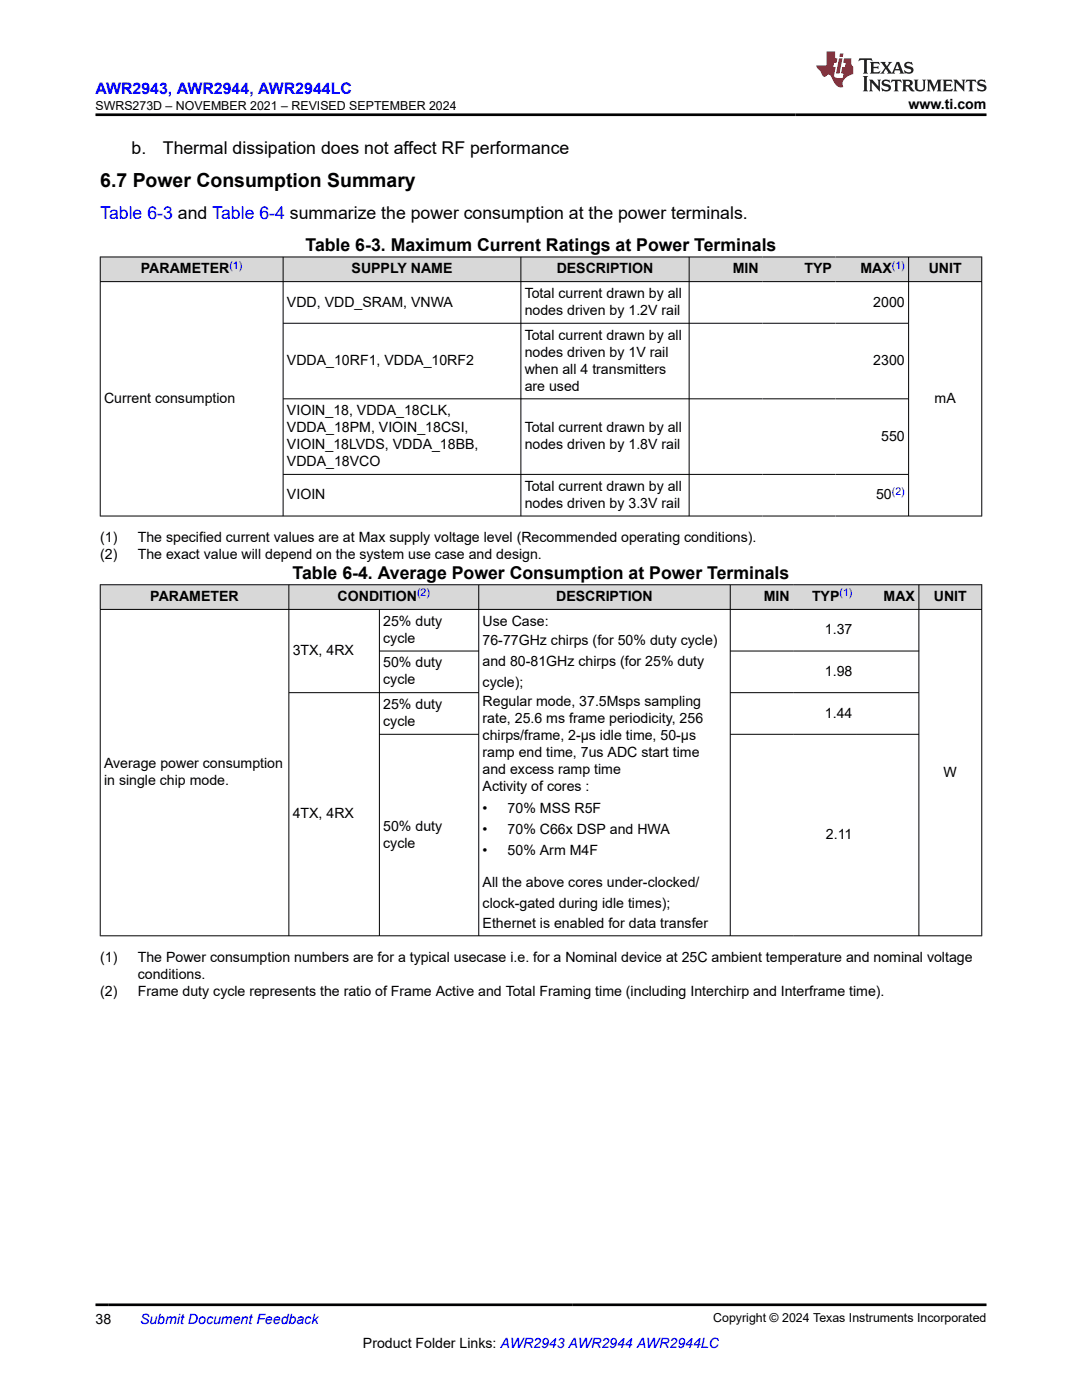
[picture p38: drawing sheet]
<svg xmlns="http://www.w3.org/2000/svg" width="216mm" height="279mm" viewBox="0 0 216 279" stroke-linecap="round" stroke-linejoin="round" font-family="sans-serif">
<defs><g id="words">
<text font-size="3.9" x="20" y="37.3">6.7 Power Consumption Summary</text>
<g font-size="3.5">
<text x="26.3" y="30.6">b.</text>
<text x="32.5" y="30.6">Thermal dissipation does not affect RF performance</text>
<text x="61" y="50.1">Table 6-3. Maximum Current Ratings at Power Terminals</text>
<text x="58.4" y="115.5">Table 6-4. Average Power Consumption at Power Terminals</text>
</g>
<text font-size="3.5" fill="#00f" x="20" y="43.8">Table 6-3 and Table 6-4 summarize the power consumption at the power terminals.</text>
<text font-size="3.2" fill="#00f" x="19" y="18.7">AWR2943, AWR2944, AWR2944LC</text>
<g font-size="2.8">
<text x="181.3" y="21.8">www.ti.com</text>
<text x="28.1" y="54.6">PARAMETER</text>
<text x="70.2" y="54.6">SUPPLY NAME</text>
<text x="104.7" y="59.5">Total current drawn by all</text>
<text x="111.1" y="54.6">DESCRIPTION</text>
<text x="146.2" y="54.6">MIN</text>
<text x="160.5" y="54.6">TYP</text>
<text x="171.7" y="54.6">MAX</text>
<text x="185.3" y="54.6">UNIT</text>
<text x="57.3" y="61.2">VDD, VDD_SRAM, VNWA</text>
<text x="104.7" y="62.9">nodes driven by 1.2V rail</text>
<text x="174.3" y="61.2">2000</text>
<text x="104.7" y="67.8">Total current drawn by all</text>
<text x="104.7" y="71.2">nodes driven by 1V rail</text>
<text x="57.3" y="72.9">VDDA_10RF1, VDDA_10RF2</text>
<text x="104.7" y="74.6">when all 4 transmitters</text>
<text x="104.7" y="77.9">are used</text>
<text x="174.3" y="72.9">2300</text>
<text x="20.8" y="80.4">Current consumption</text>
<text x="57.3" y="82.9">VIOIN_18, VDDA_18CLK,</text>
<text x="186.5" y="80.4">mA</text>
<text x="57.3" y="86.3">VDDA_18PM, VIOIN_18CSI,</text>
<text x="57.3" y="89.6">VIOIN_18LVDS, VDDA_18BB,</text>
<text x="104.7" y="86.3">Total current drawn by all</text>
<text x="104.7" y="89.6">nodes driven by 1.8V rail</text>
<text x="175.8" y="87.9">550</text>
<text x="57.3" y="93">VDDA_18VCO</text>
<text x="57.3" y="99.6">VIOIN</text>
<text x="104.7" y="98">Total current drawn by all</text>
<text x="104.7" y="101.3">nodes driven by 3.3V rail</text>
<text x="174.8" y="99.6">50</text>
<text x="20" y="108.1">(1)</text>
<text x="20" y="111.5">(2)</text>
<text x="27.5" y="108.1">The specified current values are at Max supply voltage level (Recommended operating conditions).</text>
<text x="27.5" y="111.5">The exact value will depend on the system use case and design.</text>
<text x="30" y="120">PARAMETER</text>
<text x="67.4" y="120">CONDITION</text>
<text x="111" y="120">DESCRIPTION</text>
<text x="152.4" y="120">MIN</text>
<text x="162" y="120">TYP</text>
<text x="176.3" y="120">MAX</text>
<text x="186.3" y="120">UNIT</text>
<text x="76.5" y="124.9">25% duty</text>
<text x="96.3" y="124.9">Use Case:</text>
<text x="58.4" y="130.7">3TX, 4RX</text>
<text x="76.5" y="128.3">cycle</text>
<text x="96.3" y="128.7">76-77GHz chirps (for 50% duty cycle)</text>
<text x="164.6" y="126.6">1.37</text>
<text x="76.5" y="133.2">50% duty</text>
<text x="76.5" y="136.6">cycle</text>
<text x="96.3" y="132.9">and 80-81GHz chirps (for 25% duty</text>
<text x="96.3" y="137.2">cycle);</text>
<text x="164.6" y="134.9">1.98</text>
<text x="76.5" y="141.5">25% duty</text>
<text x="96.3" y="141">Regular mode, 37.5Msps sampling</text>
<text x="164.6" y="143.2">1.44</text>
<text x="76.5" y="144.9">cycle</text>
<text x="96.3" y="144.4">rate, 25.6 ms frame periodicity, 256</text>
<text x="96.3" y="147.8">chirps/frame, 2-µs idle time, 50-µs</text>
<text x="20.8" y="153.3">Average power consumption</text>
<text x="96.3" y="151.1">ramp end time, 7us ADC start time</text>
<text x="96.3" y="154.5">and excess ramp time</text>
<text x="188.3" y="155">W</text>
<text x="20.8" y="156.7">in single chip mode.</text>
<text x="96.3" y="157.9">Activity of cores :</text>
<text x="58.4" y="163.3">4TX, 4RX</text>
<text x="76.5" y="165.8">50% duty</text>
<text x="96.3" y="162.3">•</text>
<text x="96.3" y="166.5">•</text>
<text x="101.3" y="162.3">70% MSS R5F</text>
<text x="101.3" y="166.5">70% C66x DSP and HWA</text>
<text x="164.8" y="167.5">2.11</text>
<text x="76.5" y="169.2">cycle</text>
<text x="96.3" y="170.7">•</text>
<text x="101.3" y="170.7">50% Arm M4F</text>
<text x="96.3" y="177.1">All the above cores under-clocked/</text>
<text x="96.3" y="181.3">clock-gated during idle times);</text>
<text x="96.3" y="185.1">Ethernet is enabled for data transfer</text>
<text x="20" y="191.9">(1)</text>
<text x="27.5" y="191.9">The Power consumption numbers are for a typical usecase i.e. for a Nominal device at 25C ambient temperature and nominal voltage</text>
<text x="27.5" y="195.3">conditions.</text>
<text x="20" y="198.7">(2)</text>
<text x="27.5" y="198.7">Frame duty cycle represents the ratio of Frame Active and Total Framing time (including Interchirp and Interframe time).</text>
<text x="19" y="264.2">38</text>
<text x="72.4" y="269">Product Folder Links: AWR2943 AWR2944 AWR2944LC</text>
</g>
<text font-size="2.8" fill="#00f" x="27.9" y="264.2">Submit Document Feedback</text>
<g font-size="2.5">
<text x="19" y="21.9">SWRS273D – NOVEMBER 2021 – REVISED SEPTEMBER 2024</text>
<text x="142.3" y="263.9">Copyright © 2024 Texas Instruments Incorporated</text>
</g>
<g font-size="2.1" fill="#00f">
<text x="45.8" y="53.6">(1)</text>
<text x="177.9" y="53.6">(1)</text>
<text x="177.9" y="98.7">(2)</text>
<text x="83.2" y="119">(2)</text>
<text x="167.5" y="119">(1)</text>
</g>
</g></defs>
<g fill="#d8d8d8">
<path d="M20 51.3h175.9v4.9h-175.9z" fill-rule="evenodd"/>
<path d="M20.1 51.3h36.3v4.8h-36.3z" fill-rule="evenodd"/>
<path d="M56.6 51.3h47.3v4.8h-47.3z" fill-rule="evenodd"/>
<path d="M104 51.3h33.4v4.8h-33.4z" fill-rule="evenodd"/>
<path d="M137.6 51.3h14.5v4.8h-14.5z" fill-rule="evenodd"/>
<path d="M152.1 51.3h14.6v4.8h-14.6z" fill-rule="evenodd"/>
<path d="M166.7 51.3h14.5v4.8h-14.5z" fill-rule="evenodd"/>
<path d="M181.4 51.3h14.4v4.8h-14.4z" fill-rule="evenodd"/>
</g>
<path d="M19.9 51.3h176.1M19.9 56.2h176.1M20 51.2v51.8M56.5 51.2v51.8M103.9 51.2v51.8M137.5 51.2v51.8M181.3 51.2v51.8M195.9 51.2v51.8M56.5 64.5h124.9M56.5 79.6h124.9M56.5 94.7h124.9M19.9 103h176.1" fill="none" stroke="#000" stroke-width=".2"/>
<g fill="#d8d8d8">
<path d="M20 116.7h175.9v4.9h-175.9z" fill-rule="evenodd"/>
<path d="M20.1 116.8h37.5v4.8h-37.5z" fill-rule="evenodd"/>
<path d="M57.7 116.8h37.8v4.8h-37.8z" fill-rule="evenodd"/>
<path d="M95.6 116.8h50.1v4.8h-50.1z" fill-rule="evenodd"/>
<path d="M145.8 116.8h12.5v4.8h-12.5z" fill-rule="evenodd"/>
<path d="M158.3 116.8h12.5v4.8h-12.5z" fill-rule="evenodd"/>
<path d="M170.8 116.8h12.5v4.8h-12.5z" fill-rule="evenodd"/>
<path d="M183.4 116.8h12.4v4.8h-12.4z" fill-rule="evenodd"/>
</g>
<g fill="none" stroke="#000" stroke-width=".2">
<path d="M19.9 116.7h176.1M20 116.6v70.2M57.6 116.6v70.2M95.5 116.6v70.2M145.7 116.6v70.2M183.4 116.6v70.2M195.9 116.6v70.2M19.9 121.6h176.1M75.7 121.6v65.2M75.7 129.9h19.9M95.6 138.2h-38M145.7 138.2h37.7"/>
<path d="M145.7 129.9h37.7M75.7 146.5h19.9M145.7 146.5h37.7M19.9 186.8h176.1"/>
</g>
<path d="M171.5 11.6l-.2 .6 .5-.2h.6v.1v2.2l-.2 .4h1l-.2-.4v-2.2v-.1h.5l.6 .2-.2-.6zM173.6 12.4l.2 .3v1.6l-.2 .4h1.9l.1-.6a1.08 1.08 0 0 1-1.3 .2v-.7h.6l.4 .2v-.7l-.4 .2h-.6v-.5l.2-.2a1 1 0 0 1 1 .3l-.1-.5zM175.7 12.4l.9 1.1-1 1.2h.9l-.2-.2 .5-.8 .4 .8-.2 .2h1.6l-.2-.2 .2-.5h.9l.1 .5-.1 .2h.9l-.2-.4-.8-1.9h-.5l-.9 2.1-.9-1.1 .9-1h-.8l.2 .2-.4 .6-.4-.6 .2-.2zM179 12.8l.4 1h-.7zM180.7 12.5a.65 .65 0 0 0-.2 .7 .65 .65 0 0 0 .6 .5l.6 .1 .1 .3a.79 .79 0 0 1-.7 .4 .79 .79 0 0 1-.7-.5l.1 .7 .2-.1a.93 .93 0 0 0 1.1 0 .93 .93 0 0 0 .4-.9 1.46 1.46 0 0 0-1.2-.6l-.1-.3a1.09 1.09 0 0 1 1.2 .2l-.2-.6-.1 .1-.5-.2zM172.2 15.2l.2 .4v2.2l-.2 .4h1l-.2-.4v-2.2l.2-.4zM173.4 15.9l.2 .4v1.5l-.2 .4h.8l-.3-.4 .1-1.3 1.6 1.8v-2l.2-.4h-.7l.1 .2 .1 1.1-1.2-1.3zM176.2 16a.65 .65 0 0 0-.2 .8 .65 .65 0 0 0 .6 .4l.6 .2 .1 .2a.79 .79 0 0 1-.7 .4 .79 .79 0 0 1-.7-.5l.1 .7 .2-.1a.93 .93 0 0 0 1.1 .1 .93 .93 0 0 0 .4-1 1.46 1.46 0 0 0-1.2-.5l-.1-.4a1.09 1.09 0 0 1 1.2 .2l-.1-.6-.2 .1-.5-.1zM177.9 15.9l-.1 .6a.63 .63 0 0 1 .8-.3v1.6l-.3 .4h1l-.2-.4v-1.6a.66 .66 0 0 1 .8 .3l-.1-.6zM180 15.9l.2 .4v1.5l-.2 .4h1l-.2-.2-.1-.7h.5l.1 .2a.79 .79 0 0 0 1.2 .6l-1-.9a.61 .61 0 0 0 .6-.6 .61 .61 0 0 0-.5-.7zM180.8 16.2h.1a.47 .47 0 0 1 .5 .1 .47 .47 0 0 1 .1 .5l-.1 .1-.7 .1zM182.3 15.9l.2 .2a2.27 2.27 0 0 0 .4 2 1.04 1.04 0 0 0 1.7-.7v-1.3l.2-.2h-.8l.2 .4v1.1a.6 .6 0 0 1-.6 .6 .6 .6 0 0 1-.6-.6v-1.1l.3-.4zM184.9 15.9l.2 .4v1.5l-.2 .4h.8l-.3-.4v-1.4l.9 1.9 .9-1.9v1.4l-.3 .4h1l-.2-.4v-1.5l.2-.4h-.8l-.7 1.5-.6-1.5zM188.1 15.9l.2 .4v1.5l-.2 .4h1.9l.1-.6a1.09 1.09 0 0 1-1.3 .2v-.7h.6l.4 .2v-.6l-.4 .2h-.6v-.6l.2-.1a1.01 1.01 0 0 1 1 .3l-.1-.6zM190.2 15.9l.3 .4v1.5l-.3 .4h.8l-.2-.4v-1.3l1.6 1.8v-2l.2-.4h-.7l.2 .2v1.1l-1.2-1.3zM192.8 15.9l-.1 .6a.63 .63 0 0 1 .8-.3v1.6l-.3 .4h1l-.2-.4v-1.6a.66 .66 0 0 1 .8 .3l-.1-.6zM195.2 16a.65 .65 0 0 0-.2 .8 .65 .65 0 0 0 .6 .4l.6 .2 .2 .2a.79 .79 0 0 1-.7 .4 .79 .79 0 0 1-.7-.5l.1 .7 .2-.1a.93 .93 0 0 0 1 .1 .93 .93 0 0 0 .5-1 1.46 1.46 0 0 0-1.3-.5v-.4a1.09 1.09 0 0 1 1.2 .2l-.2-.6-.2 .1-.5-.1z" fill="#231f20"/>
<path d="M164.9 10.3v2.7h-2l.1 .4 .8 1a.95 .95 0 0 0 1 .9 .59 .59 0 0 1 .5-.4 .59 .59 0 0 1 .5 .3l.4 .8a1.59 1.59 0 0 0 2.1 1.4 1.61 1.61 0 0 1 1-2.3l1-.3-.1-1.5a1.59 1.59 0 0 1-.3-1.7h-1.5l-.2 .9h.6l-.2 .9h-.5l-.2 .9v.3l.4 .1-.1 .9h-.7a.73 .73 0 0 1-1-.7l.3-1.5h-.5l.1-.9h.5l.2-.9h-.5v-1.3zM167.4 11.6l-.6 3.1h.7l.6-3.1zM167.6 10.7l-.1 .6h.7l.1-.6z" fill="#ed1c24"/>
<path d="M19 22.9h177.8M19 260.4h177.8" fill="none" stroke="#000" stroke-width=".53"/>
<use href="#words"/>
</svg>
